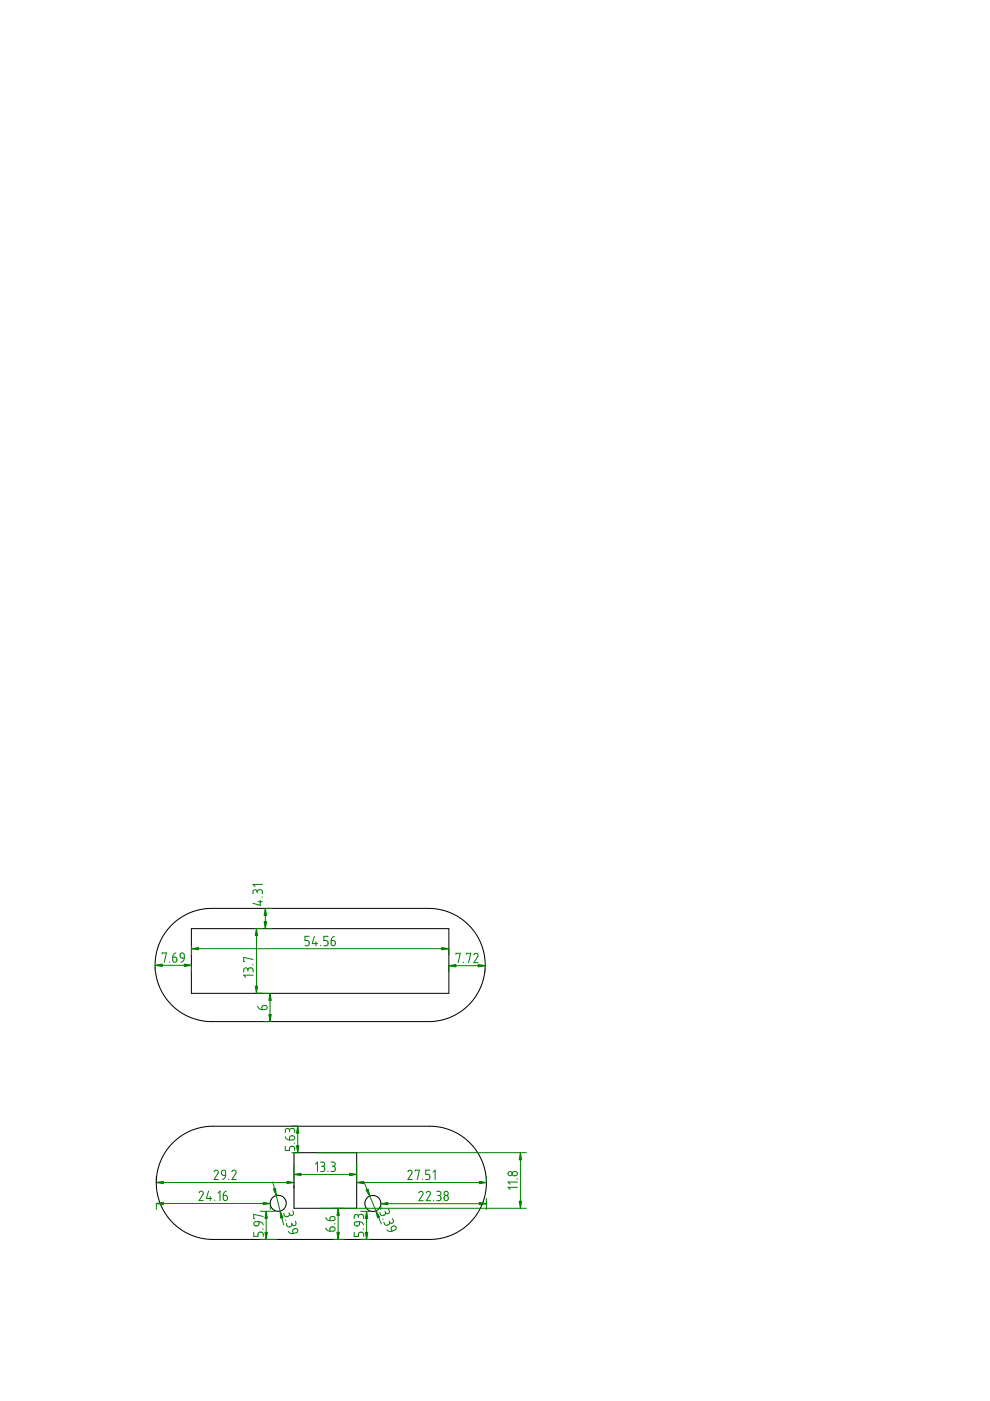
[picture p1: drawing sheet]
<svg xmlns="http://www.w3.org/2000/svg" width="210mm" height="297mm" viewBox="0 0 210 297" stroke-linecap="round" stroke-linejoin="round" font-family="sans-serif">
<g fill="none" stroke="#007f00" stroke-width=".21">
<path d="M54 196.9h1.6M54.4 196.9v13.7M54.5 189.1l-.2-.4h-.5l-.1 .2-.1 .6M54.5 189.1l.3-.4 .5-.1 .3 .4v.5M54.5 189.1v.2M54.7 191.2h.9M55.2 190.9v1.1l-1.6-.5M55.5 190.2h.1M55.6 187.5h-2l.5 .5M56.3 192.6v4.3M56.4 192.6h1.1M56.6 196.9h.9"/>
<path d="M65.6 198.5h-.9v.9l.6 .1 .3 .3-.2 .6-.7 .1M66.7 198.5l-.5 1.6h1.1M67 199.6v.9M69.6 198.5h-.9v.9l.6 .1 .3 .3-.2 .6-.7 .1M70.2 199.4l.8 .1v.9l-.2 .1-.5-.1zM70.9 198.5l-.5 .3-.2 .6M32.9 204.7h7.7M32.9 205.1v.8M34.4 202.2v-.2h.9l-.5 2M36 203.9v.1M36.6 202.9h.6l.2 .2 .1 .6-.2 .3h-.3l-.3-.2zM37.3 202l-.5 .4-.2 .5"/>
<path d="M38.3 202.2l.2-.2 .4 .2 .2 .9-.8-.1zM39.1 203.1l-.2 .6-.5 .3M40.6 205.1v.8M40.6 200.6v1.8M40.6 201.1h54.6M52.6 205.7l-.2-.4-.4-.1-.3 .3v.6M52.6 205.7l.1-.4 .6-.1 .3 .3 .1 .6M52.6 205.7v.2M53.6 204.5h.1M53.7 206.8h-2l.4 .4M53.7 203.4l-2-.4v.9h.2M54.3 210.6h1.3"/>
<path d="M54.6 213.4l.4 .5 .5 .2M55.6 213.3l.2-.1h.5l.3 .1v.4l-.3 .3-.8 .1zM56 216.6h.8M56 210.6h.9M57.3 210.6v6M68 200.4v.1M95.2 201.3v1.1M96.7 202.3v-.2h.9l-.5 2M98.3 204v.1M98.9 202.3v-.2h.9l-.4 2M100.5 202.5l.3-.4 .5 .2v.5l-.8 1.3h.9M102.9 204.7h-7.7v1.3"/>
<path d="M102.9 205.2v.8M61.4 239.7l-.3-.4h-.4l-.2 .2v.6M61.4 239.7l.2-.4h.6l.3 .2v.6M61.4 239.7v.2M61.9 238.8h1.3M63.1 238.8v5.6M33.1 250.7h29.2M33.1 249.5v.7M33.1 255.1v1.3M33.1 255.2h24.2M42.2 252.9l.4-.4 .4 .2 .1 .5-.9 1.4h.9M44.2 252.5l-.4 1.6h1.1"/>
<path d="M44.6 253.7v.9M45.4 248.4l.2-.3h.4l.3 .4-.9 1.6h.9M45.6 254.4v.2M46.2 253l.5-.5v2.1M47.1 248.2l.2-.1 .4 .1 .1 1-.7-.1-.2-.3zM47.3 253.4h.6l.3 .2v.6l-.1 .2-.4 .2-.3-.2zM47.8 249.2l-.1 .5-.5 .4M48 252.5l-.5 .3-.2 .6M48.5 250v.1M49.2 248.4l.3-.3 .5 .2v.5l-.8 1.3h.9M53.9 259.2l1-.2v.7l-.3 .2h-.5l-.3-.4zM54.9 259l.6 .2 .3 .5"/>
<path d="M55.2 256.8h3.1M55.8 257.9l-2-.4v.9h.2M56.4 256.8v6M57.3 255.8v.6M57.8 250.6l2.3 9.1M60.2 257.2l.1 .6 .3 .2 .6-.1 .1-.5M60.5 243v.9h.9v-.5l.3-.4h.4l.3 .2 .1 .7M60.5 241l.3 .5 .6 .2M60.6 258.7h-.1M60.7 259.4l.2 .5 .3 .2 .6-.1 .1-.5M61.3 257.2v.2M61.5 241l.7-.2 .3 .6-.3 .3h-.8z"/>
<path d="M61.8 259.3l.1 .2M61.9 244.4h1.4M62.1 256.7l.1 .6-.1 .3-.5 .1-.3-.3M62.3 246.9v3.4M62.3 249h13.3M62.3 251.3v.7M62.4 242.4h.1M62.7 258.9l.1 .6-.2 .3h-.4l-.3-.3M66.9 246.8l.4-.4v2M67.4 244.4h44.2M67.8 256.2h43.8M68 246.4h.5l.3 .3-.1 .4-.3 .2"/>
<path d="M68.2 247.3h.2M68.4 247.3l.4 .2v.6l-.3 .3h-.5M69.1 258.1l.4 .6 .5 .1M69.5 248.3v.1M70.1 258h.8l.2 .3-.1 .4-.3 .1h-.7v-.5zM70.2 246.4h.6l.3 .3-.1 .4-.4 .2M70.4 247.3h.2M70.6 247.3l.5 .2v.6l-.3 .3h-.6M71 259.5h.1M71.7 256.2v6.6M75.2 259.2l.3-.2h.7v.6l-.3 .3h-.5l-.3-.3zM75.6 246.6v3.7"/>
<path d="M75.6 250.7h27.5M75.6 249.5v.7M76 257.9l-.2-.3-.4-.1-.3 .3v.6M76 257.9l.3-.4h.5l.3 .3v.6M76 257.9v.2M76.2 259l.6 .2 .3 .5M76.5 256.8h2M77.3 250.8l3.6 8.7M77.7 256.8v6M80.8 255.2h22.3M80.8 255.7v.8M81.2 258.5h-.1"/>
<path d="M81.6 256.8l.1 .2M81.7 257l-.1 .5-.4 .2-.4-.1-.3-.5M82.4 256.3l.2 .5-.1 .4-.4 .1-.4-.3M82.5 258.9l.1 .2M82.6 259.1l-.1 .4-.5 .3-.4-.2-.2-.5M83.2 258.4l.2 .4-.1 .4-.4 .2-.3-.3M86.5 248.4l.3-.3 .5 .2 .1 .4-.9 1.4h.9M88 248.3v-.2h.9l-.4 2M88.8 252.9l.2-.2 .3-.1 .4 .3-.9 1.7h.9M89.6 250v.1M90.4 252.9l.2-.3h.3l.4 .4-.9 1.6h.9M91.1 248.1h-.8v.9h.5l.3 .3-.1 .7-.7 .1"/>
<path d="M91.8 248.5l.5-.4v2M91.9 254.5v.1M92.6 252.6h.5l.3 .2 .1 .4-.5 .3M92.8 253.5h.2M93 253.5l.4 .2 .1 .6-.3 .3h-.6M94.3 253.6l.4-.1 .3 .2v.5l-.2 .3-.3 .1-.3-.2-.1-.5zM103.1 249.5v.7M103.1 254v2.5M108.7 248.6l.3-.2h.5l.2 .3v.3l-.3 .3h-.5l-.3-.3zM109.6 250h.1M109.7 251.7h-2l.5 .5M109.7 250.6h-2l.5 .5"/>
<path d="M110.3 244.4v11.8M53.8 261.2v.9h.9v-.6l.4-.3 .6 .2 .1 .7M55.2 262.8h3.4M55.7 260.6h.1M61.2 261.1l.5 .4h.5M62.2 260.6l.6-.1 .3 .2v.3l-.3 .4-.6 .1-.2-.6zM69.1 260.4l.4 .5 .5 .1M70.1 260.2h.8l.2 .3-.1 .4-.3 .1h-.7v-.5zM70.7 262.8h2.2M75.1 261.3v.8h.9v-.5l.3-.3 .7 .1 .1 .7M76.5 262.8h2M77 260.6h.1"/>
<path d="M82 260.8l.5 .3 .6-.1M83 260.2l.7-.3 .3 .6-.2 .2-.7 .3-.2-.4z"/>
<circle cx="94.6" cy="253" r=".45"/>
<circle cx="108.2" cy="248.8" r=".45"/>
</g>
<g fill="#007f00" stroke="#007f00" stroke-width=".21">
<path d="M33.1 250.7l1.5-.2v.5z"/>
<path d="M60.8 250.5l1.5 .2-1.5 .3z"/>
<path d="M75.6 250.7l1.5-.2v.5z"/>
<path d="M101.6 250.5l1.5 .2-1.5 .3z"/>
<path d="M62.3 249l1.5-.2v.5z"/>
<path d="M74.1 248.8l1.5 .2-1.5 .3z"/>
<path d="M71.4 261.3h.5l-.2 1.5z"/>
<path d="M71.7 256.2l.2 1.5h-.5z"/>
<path d="M62.9 242.9h.5l-.3 1.5z"/>
<path d="M63.1 238.8l.3 1.5h-.5z"/>
<path d="M77.6 252.3l.5-.2 .3 1.5z"/>
<path d="M79.7 256.7l.8 1.3-.4 .2z"/>
<path d="M59.4 256.8l.6 1.3-.5 .2z"/>
<path d="M58 252.1l.4-.1 .2 1.5z"/>
<path d="M55.8 254.9l1.5 .3-1.5 .2z"/>
<path d="M33.1 255.2l1.5-.3v.5z"/>
<path d="M80.8 255.2l1.5-.2v.4z"/>
<path d="M101.6 255l1.5 .2-1.5 .2z"/>
<path d="M56.4 256.8l.3 1.5h-.5z"/>
<path d="M56.2 261.3h.5l-.3 1.5z"/>
<path d="M77.7 256.8l.3 1.5h-.5z"/>
<path d="M77.5 261.3h.5l-.3 1.5z"/>
<path d="M110.1 254.7h.5l-.3 1.5z"/>
<path d="M110.3 244.4l.3 1.5h-.5z"/>
<path d="M32.9 204.7l1.5-.3v.5z"/>
<path d="M39.1 204.4l1.5 .3-1.5 .2z"/>
<path d="M95.2 204.7l1.5-.2v.5z"/>
<path d="M101.4 204.5l1.5 .2-1.5 .3z"/>
<path d="M40.6 201.1l1.5-.2v.5z"/>
<path d="M93.7 200.9l1.5 .2-1.5 .3z"/>
<path d="M57 215.1h.5l-.2 1.5z"/>
<path d="M57.3 210.6l.2 1.5h-.5z"/>
<path d="M56 195.4h.5l-.2 1.5z"/>
<path d="M56.3 192.6l.2 1.5h-.5z"/>
<path d="M54.1 209.1h.5l-.2 1.5z"/>
<path d="M54.4 196.9l.2 1.5h-.5z"/>
</g>
<g fill="none" stroke="#000" stroke-width=".21">
<path d="M36.4 196.1l1.6-1.4 2-1 1.8-.7 2.3-.4 48.4 .1 2.3 .6 2.3 1.1 1.9 1.3 1.7 2 1 1.7 .8 2.3 .4 2.4-.2 2.3-.4 1.8-.6 1.5-1 1.8-1.3 1.5-1.4 1.3-1.7 1-3 1.1-2 .2h-46.9l-1.3-.1-1.7-.4-1.5-.6-1.4-.7-1.4-1-1.1-1.1-1-1.3-.9-1.6-.6-1.4-.6-3.1v-1.9l.3-1.6 .5-1.5 .7-1.6 1.1-1.5zM40.6 196.9h54.6v13.7h-54.6zM36.4 242.5l1.8-1.6 1.8-1 2.4-.8 1.9-.3h47.3l1.3 .1 2.4 .6 2.2 1.1 1.8 1.4 1.6 1.8 1.2 2.2 .7 2.2 .3 2.1-.1 2.1-.4 1.9-.8 1.9-.8 1.4-1.1 1.4-1.4 1.3-1.8 1.1-1.7 .7-1.7 .5-1.8 .2h-46.7l-1.6-.2-1.7-.4-1.3-.5-2.7-1.6-1.3-1.3-1.1-1.5-1.4-2.9-.6-2.9 .1-1.7 .2-1.7 .4-1.4 .7-1.5 .8-1.4zM62.3 244.4h13.3v11.8h-13.3z"/>
<circle cx="59" cy="255.1" r="1.69"/>
<circle cx="79.1" cy="255.2" r="1.7"/>
</g>
</svg>
